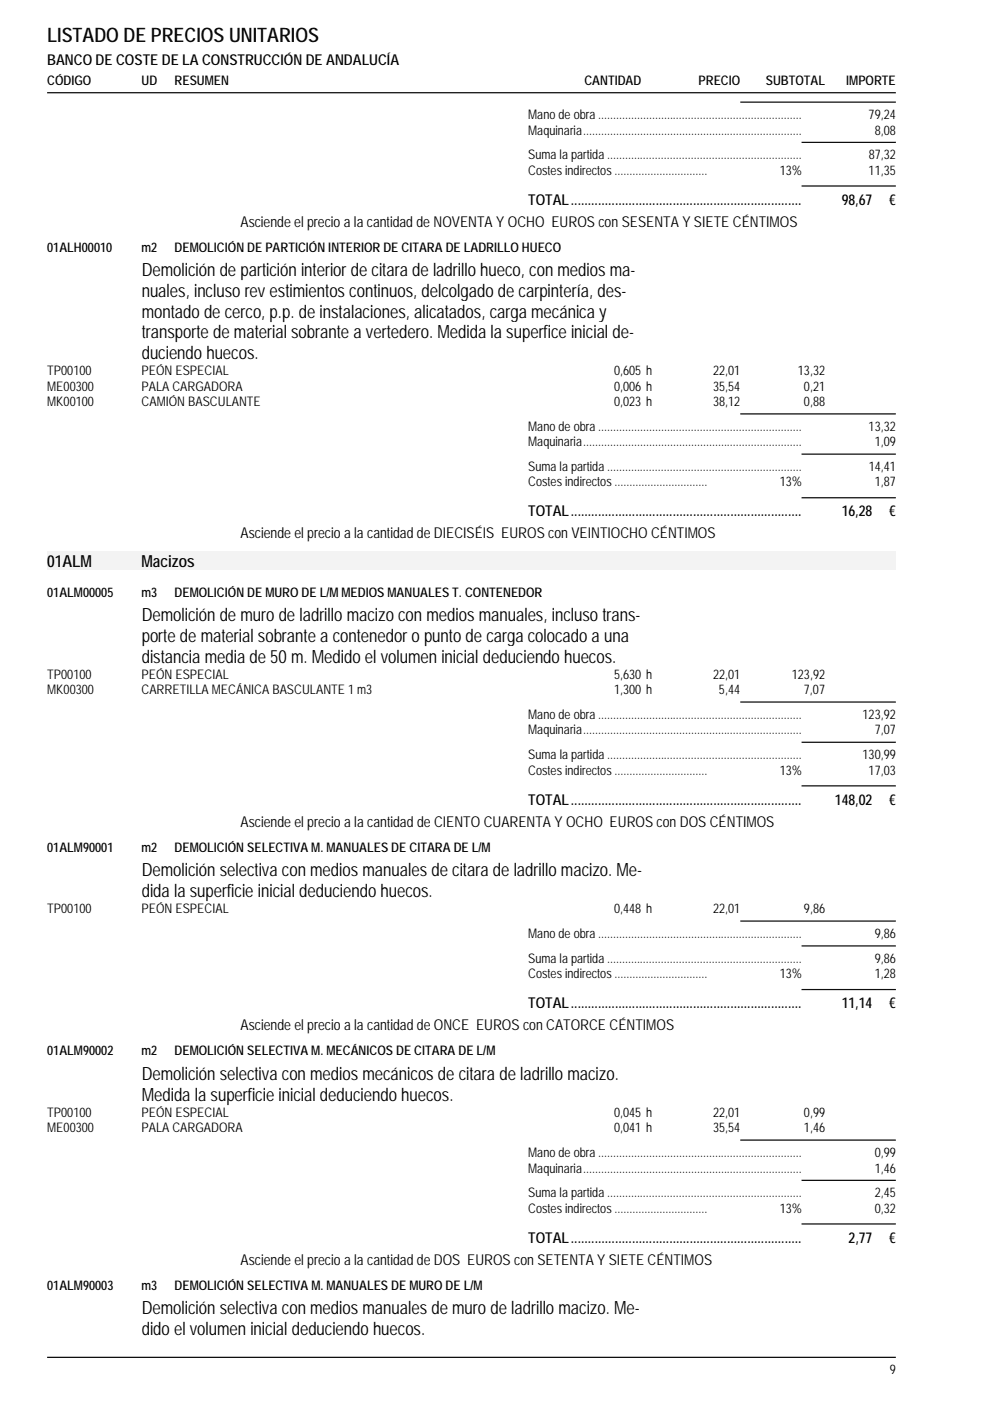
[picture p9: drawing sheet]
<svg xmlns="http://www.w3.org/2000/svg" width="210mm" height="297mm" viewBox="0 0 210 297" stroke-linecap="round" stroke-linejoin="round" font-family="sans-serif">
<defs><g id="words">
<text font-size="4.2" x="10" y="8.9">LISTADO DE PRECIOS UNITARIOS</text>
<g font-size="3.9">
<text x="30.1" y="58.6">Demolición de partición interior de citara de ladrillo hueco, con medios ma-</text>
<text x="30.1" y="63">nuales, incluso rev estimientos continuos, delcolgado de carpintería, des-</text>
<text x="30.1" y="67.4">montado de cerco, p.p. de instalaciones, alicatados, carga mecánica y</text>
<text x="30.1" y="71.8">transporte de material sobrante a vertedero. Medida la superfice inicial de-</text>
<text x="30.1" y="76.1">duciendo huecos.</text>
<text x="30.1" y="131.7">Demolición de muro de ladrillo macizo con medios manuales, incluso trans-</text>
<text x="30.1" y="136.1">porte de material sobrante a contenedor o punto de carga colocado a una</text>
<text x="30.1" y="140.5">distancia media de 50 m. Medido el volumen inicial deduciendo huecos.</text>
<text x="30.1" y="185.8">Demolición selectiva con medios manuales de citara de ladrillo macizo. Me-</text>
<text x="30.1" y="190.2">dida la superficie inicial deduciendo huecos.</text>
<text x="30.1" y="229">Demolición selectiva con medios mecánicos de citara de ladrillo macizo.</text>
<text x="30.1" y="233.4">Medida la superficie inicial deduciendo huecos.</text>
<text x="30.1" y="278.7">Demolición selectiva con medios manuales de muro de ladrillo macizo. Me-</text>
<text x="30.1" y="283.1">dido el volumen inicial deduciendo huecos.</text>
</g>
<g font-size="3.5">
<text x="10" y="120.2">01ALM</text>
<text x="30" y="120.2">Macizos</text>
</g>
<g font-size="3.2">
<text x="10" y="13.7">BANCO DE COSTE DE LA CONSTRUCCIÓN DE ANDALUCÍA</text>
<text x="112" y="43.4">TOTAL....................................................................</text>
<text x="178.5" y="43.4">98,67</text>
<text x="188.6" y="43.4">€</text>
<text x="51" y="48">Asciende el precio a la cantidad de NOVENTA Y OCHO EUROS con SESENTA Y SIETE CÉNTIMOS</text>
<text x="112" y="109.5">TOTAL....................................................................</text>
<text x="178.5" y="109.5">16,28</text>
<text x="188.6" y="109.5">€</text>
<text x="51" y="114.2">Asciende el precio a la cantidad de DIECISÉIS EUROS con VEINTIOCHO CÉNTIMOS</text>
<text x="112" y="170.6">TOTAL....................................................................</text>
<text x="177.1" y="170.6">148,02</text>
<text x="188.6" y="170.6">€</text>
<text x="51" y="175.2">Asciende el precio a la cantidad de CIENTO CUARENTA Y OCHO EUROS con DOS CÉNTIMOS</text>
<text x="112" y="213.8">TOTAL....................................................................</text>
<text x="178.5" y="213.8">11,14</text>
<text x="188.6" y="213.8">€</text>
<text x="51" y="218.4">Asciende el precio a la cantidad de ONCE EUROS con CATORCE CÉNTIMOS</text>
<text x="112" y="263.5">TOTAL....................................................................</text>
<text x="180" y="263.5">2,77</text>
<text x="188.6" y="263.5">€</text>
<text x="51" y="268.1">Asciende el precio a la cantidad de DOS EUROS con SETENTA Y SIETE CÉNTIMOS</text>
</g>
<g font-size="2.8">
<text x="10" y="18">CÓDIGO</text>
<text x="30" y="18">UD</text>
<text x="37" y="18">RESUMEN</text>
<text x="124" y="18">CANTIDAD</text>
<text x="148.2" y="18">PRECIO</text>
<text x="162.4" y="18">SUBTOTAL</text>
<text x="179.5" y="18">IMPORTE</text>
<text x="112" y="25.3">Mano de obra....................................................................</text>
<text x="112" y="28.5">Maquinaria.........................................................................</text>
<text x="184.2" y="25.3">79,24</text>
<text x="185.6" y="28.5">8,08</text>
<text x="112" y="33.8">Suma la partida.................................................................</text>
<text x="184.3" y="33.8">87,32</text>
<text x="112" y="37">Costes indirectos...............................</text>
<text x="165.4" y="37">13%</text>
<text x="184.2" y="37">11,35</text>
<text x="10" y="53.4">01ALH00010</text>
<text x="30" y="53.4">m2</text>
<text x="37" y="53.4">DEMOLICIÓN DE PARTICIÓN INTERIOR DE CITARA DE LADRILLO HUECO</text>
<text x="10" y="79.6">TP00100</text>
<text x="10" y="82.8">ME00300</text>
<text x="30" y="79.6">PEÓN ESPECIAL</text>
<text x="30" y="82.8">PALA CARGADORA</text>
<text x="130.2" y="79.6">0,605 h</text>
<text x="130.2" y="82.8">0,006 h</text>
<text x="151.2" y="79.6">22,01</text>
<text x="151.2" y="82.8">35,54</text>
<text x="169.2" y="79.6">13,32</text>
<text x="170.5" y="82.8">0,21</text>
<text x="10" y="86.1">MK00100</text>
<text x="30" y="86.1">CAMIÓN BASCULANTE</text>
<text x="130.2" y="86.1">0,023 h</text>
<text x="151.2" y="86.1">38,12</text>
<text x="170.5" y="86.1">0,88</text>
<text x="112" y="91.4">Mano de obra....................................................................</text>
<text x="112" y="94.6">Maquinaria.........................................................................</text>
<text x="184.2" y="91.4">13,32</text>
<text x="185.6" y="94.6">1,09</text>
<text x="112" y="99.9">Suma la partida.................................................................</text>
<text x="184.3" y="99.9">14,41</text>
<text x="112" y="103.1">Costes indirectos...............................</text>
<text x="165.4" y="103.1">13%</text>
<text x="185.5" y="103.1">1,87</text>
<text x="10" y="126.5">01ALM00005</text>
<text x="30" y="126.5">m3</text>
<text x="37" y="126.5">DEMOLICIÓN DE MURO DE L/M MEDIOS MANUALES T. CONTENEDOR</text>
<text x="10" y="143.9">TP00100</text>
<text x="30" y="143.9">PEÓN ESPECIAL</text>
<text x="130.2" y="143.9">5,630 h</text>
<text x="151.2" y="143.9">22,01</text>
<text x="167.9" y="143.9">123,92</text>
<text x="10" y="147.2">MK00300</text>
<text x="30" y="147.2">CARRETILLA MECÁNICA BASCULANTE 1 m3</text>
<text x="130.2" y="147.2">1,300 h</text>
<text x="152.5" y="147.2">5,44</text>
<text x="170.5" y="147.2">7,07</text>
<text x="112" y="152.5">Mano de obra....................................................................</text>
<text x="112" y="155.7">Maquinaria.........................................................................</text>
<text x="182.9" y="152.5">123,92</text>
<text x="185.6" y="155.7">7,07</text>
<text x="112" y="161">Suma la partida.................................................................</text>
<text x="182.9" y="161">130,99</text>
<text x="112" y="164.2">Costes indirectos...............................</text>
<text x="165.4" y="164.2">13%</text>
<text x="184.2" y="164.2">17,03</text>
<text x="10" y="180.6">01ALM90001</text>
<text x="30" y="180.6">m2</text>
<text x="37" y="180.6">DEMOLICIÓN SELECTIVA M. MANUALES DE CITARA DE L/M</text>
<text x="10" y="193.6">TP00100</text>
<text x="30" y="193.6">PEÓN ESPECIAL</text>
<text x="130.2" y="193.6">0,448 h</text>
<text x="151.2" y="193.6">22,01</text>
<text x="170.5" y="193.6">9,86</text>
<text x="112" y="198.9">Mano de obra....................................................................</text>
<text x="185.6" y="198.9">9,86</text>
<text x="112" y="204.2">Suma la partida.................................................................</text>
<text x="112" y="207.4">Costes indirectos...............................</text>
<text x="165.4" y="207.4">13%</text>
<text x="185.5" y="207.4">1,28</text>
<text x="185.5" y="204.2">9,86</text>
<text x="10" y="223.8">01ALM90002</text>
<text x="30" y="223.8">m2</text>
<text x="37" y="223.8">DEMOLICIÓN SELECTIVA M. MECÁNICOS DE CITARA DE L/M</text>
<text x="10" y="236.8">TP00100</text>
<text x="30" y="236.8">PEÓN ESPECIAL</text>
<text x="130.2" y="236.8">0,045 h</text>
<text x="151.2" y="236.8">22,01</text>
<text x="170.5" y="236.8">0,99</text>
<text x="10" y="240.1">ME00300</text>
<text x="30" y="240.1">PALA CARGADORA</text>
<text x="112" y="245.3">Mano de obra....................................................................</text>
<text x="130.2" y="240.1">0,041 h</text>
<text x="151.2" y="240.1">35,54</text>
<text x="170.5" y="240.1">1,46</text>
<text x="185.6" y="245.3">0,99</text>
<text x="112" y="248.6">Maquinaria.........................................................................</text>
<text x="185.6" y="248.6">1,46</text>
<text x="112" y="253.9">Suma la partida.................................................................</text>
<text x="112" y="257.1">Costes indirectos...............................</text>
<text x="165.4" y="257.1">13%</text>
<text x="185.5" y="257.1">0,32</text>
<text x="185.5" y="253.9">2,45</text>
<text x="10" y="273.5">01ALM90003</text>
<text x="30" y="273.5">m3</text>
<text x="37" y="273.5">DEMOLICIÓN SELECTIVA M. MANUALES DE MURO DE L/M</text>
<text x="188.7" y="291.4">9</text>
</g>
</g></defs>
<path d="M200.1 292.1v-287.1h-190.1v287.1" fill="none" stroke="#fff" stroke-width=".21"/>
<path d="M10 19.7h180M157 21.7h33M170 30.2h20M170 39.4h20M157 87.8h33M170 96.3h20M170 105.5h20" fill="none" stroke="#000" stroke-width=".25"/>
<g fill="#f0f4f9">
<path d="M10 116.9h20v4h-20z"/>
<path d="M30 116.9h160v4h-160z"/>
</g>
<path d="M157 148.8h33M170 157.4h20M170 166.6h20M157 195.3h33M170 200.6h20M170 209.8h20M157 241.7h33M170 250.3h20M170 259.5h20M10 287.8h180" fill="none" stroke="#000" stroke-width=".25"/>
<use href="#words"/>
</svg>
